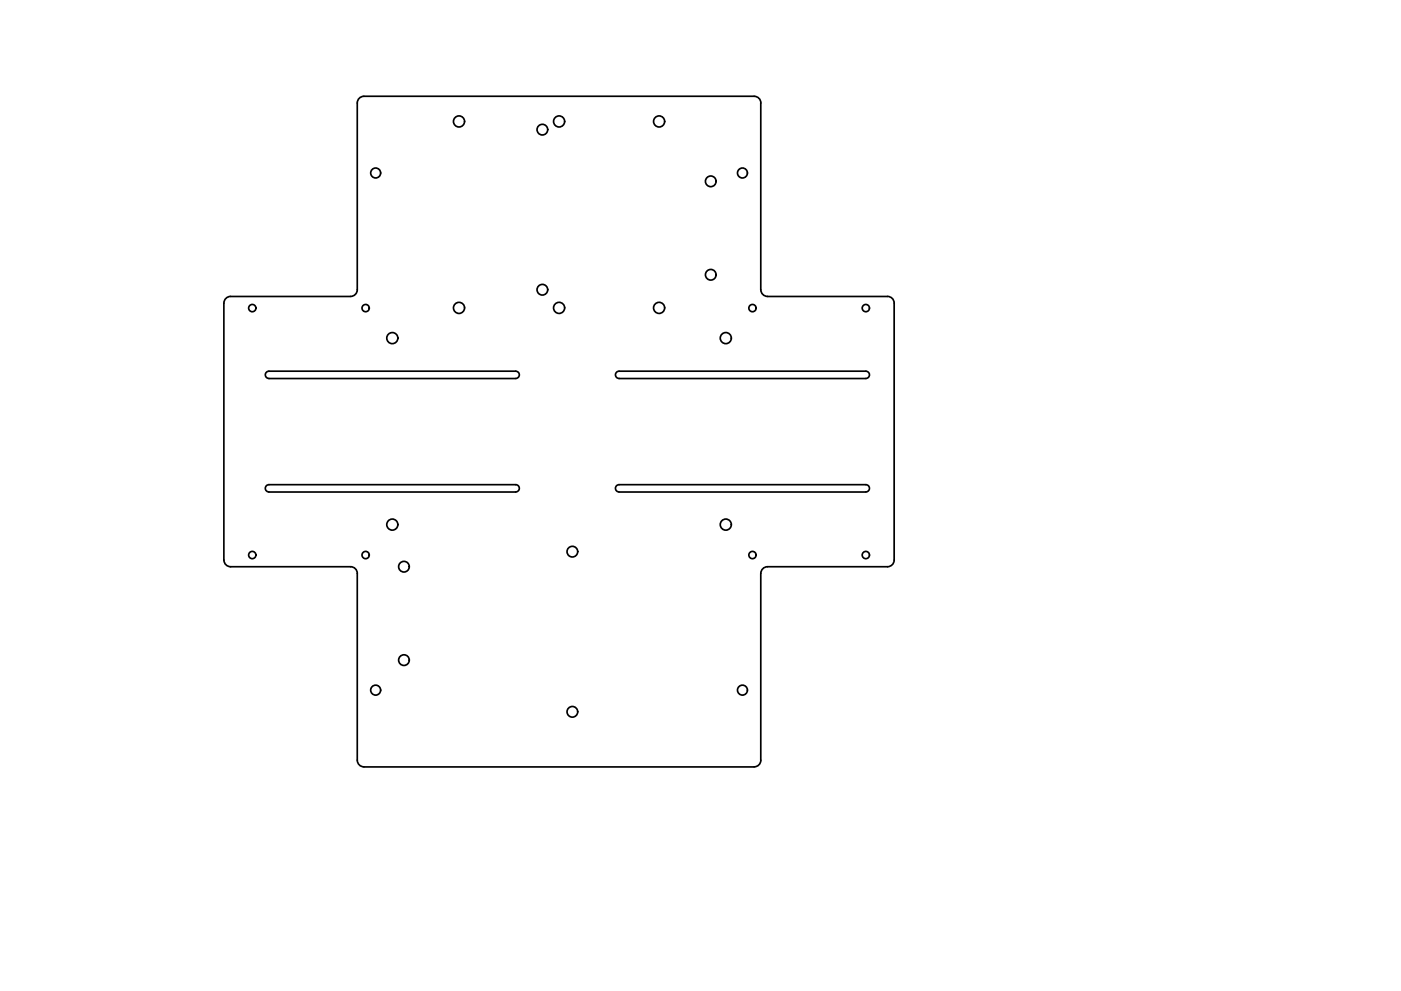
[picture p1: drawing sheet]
<svg xmlns="http://www.w3.org/2000/svg" width="420mm" height="297mm" viewBox="0 0 420 297" stroke-linecap="round" stroke-linejoin="round" font-family="sans-serif">
<!-- layer: Visible -->
<g fill="none" stroke="#000" stroke-width=".51">
<path d="M80 111.5l.7-.2h74a1.1 1.1 0 0 1 1 1.1 1.1 1.1 0 0 1-1.1 1.1l-73.9-.1a1.09 1.09 0 0 1-1.1-.7 1.09 1.09 0 0 1 .4-1.2zM185 111.5l.7-.2h74a1.09 1.09 0 0 1 1.1 1 1.09 1.09 0 0 1-1.1 1.1h-74a1.09 1.09 0 0 1-1.1-.7 1.09 1.09 0 0 1 .4-1.2zM79.8 145.7l.9-.4h74a1.1 1.1 0 0 1 1 1.1 1.1 1.1 0 0 1-1.1 1.1h-73.9l-.7-.3-.4-.5zM184.8 145.7l.9-.4h74a1.1 1.1 0 0 1 1.1 1.1 1.1 1.1 0 0 1-1.1 1.1h-74l-.7-.3-.4-.5zM107.1 171.9a2 2 0 0 0-2-2h-35.9a2.04 2.04 0 0 1-2.1-2l.1-77.1a1.96 1.96 0 0 1 2-1.9l35.9-.1a2 2 0 0 0 2-1.9v-56a2 2 0 0 1 2-2h117.1a1.96 1.96 0 0 1 2 2v55.9a2.04 2.04 0 0 0 2 2.1l36-.1a2 2 0 0 1 2 2.1v77a2 2 0 0 1-2.1 2h-35.9a2 2 0 0 0-2 2M107.1 171.9v56a2 2 0 0 0 2 2h117.1a2.04 2.04 0 0 0 2-2v-56"/>
<circle cx="137.7" cy="36.4" r="1.66"/>
<circle cx="162.7" cy="38.9" r="1.6"/>
<circle cx="167.7" cy="36.4" r="1.66"/>
<circle cx="197.7" cy="36.4" r="1.66"/>
<circle cx="112.7" cy="51.9" r="1.49"/>
<circle cx="213.2" cy="54.4" r="1.6"/>
<circle cx="222.7" cy="51.9" r="1.49"/>
<circle cx="75.7" cy="92.3" r="1.09"/>
<circle cx="109.7" cy="92.3" r="1.09"/>
<circle cx="137.7" cy="92.3" r="1.66"/>
<circle cx="162.7" cy="86.8" r="1.6"/>
<circle cx="167.7" cy="92.3" r="1.66"/>
<circle cx="197.7" cy="92.3" r="1.66"/>
<circle cx="213.2" cy="82.4" r="1.6"/>
<circle cx="225.7" cy="92.3" r="1.09"/>
<circle cx="259.7" cy="92.3" r="1.09"/>
<circle cx="117.7" cy="101.3" r="1.66"/>
<circle cx="217.7" cy="101.3" r="1.66"/>
<circle cx="117.7" cy="157.2" r="1.66"/>
<circle cx="217.7" cy="157.2" r="1.66"/>
<circle cx="75.7" cy="166.4" r="1.09"/>
<circle cx="109.7" cy="166.4" r="1.09"/>
<circle cx="121.1" cy="169.9" r="1.6"/>
<circle cx="171.7" cy="165.4" r="1.6"/>
<circle cx="225.7" cy="166.4" r="1.09"/>
<circle cx="259.7" cy="166.4" r="1.09"/>
<circle cx="121.1" cy="197.9" r="1.6"/>
<circle cx="112.7" cy="206.9" r="1.49"/>
<circle cx="171.7" cy="213.4" r="1.6"/>
<circle cx="222.7" cy="206.9" r="1.49"/>
</g>
</svg>
